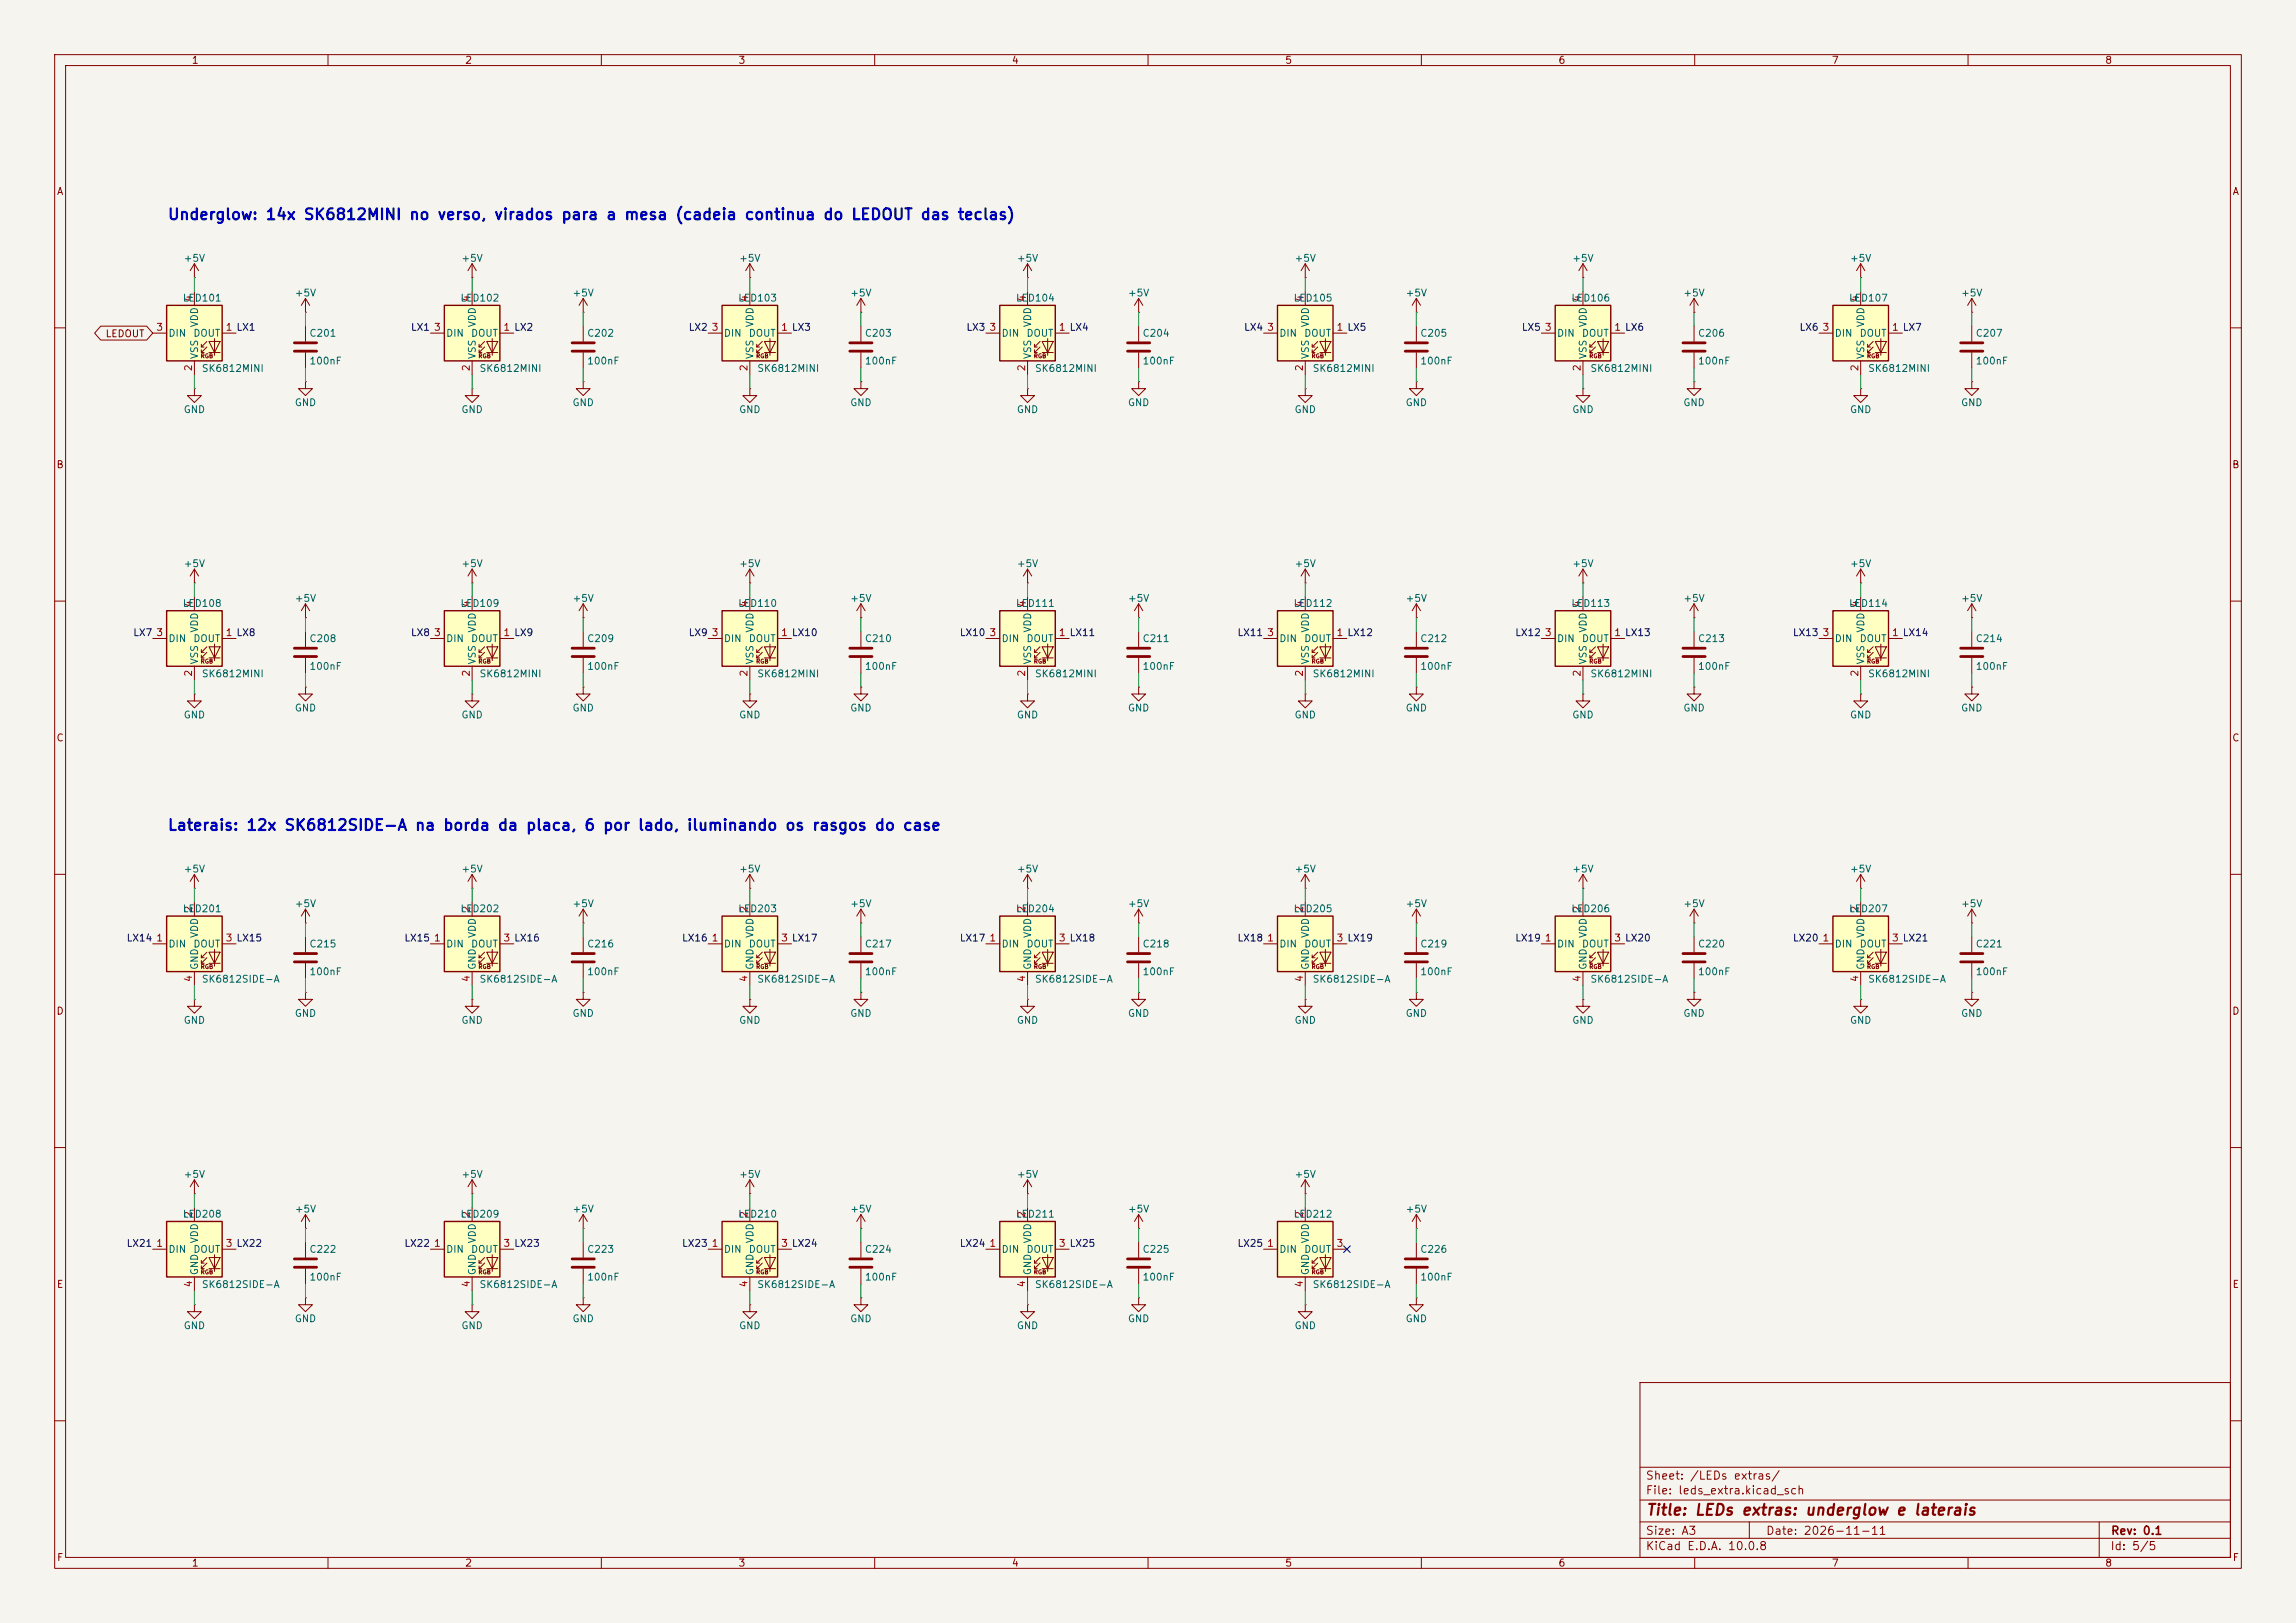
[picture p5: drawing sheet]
<svg xmlns="http://www.w3.org/2000/svg" width="420mm" height="297mm" viewBox="0 0 420 297" stroke-linecap="round" stroke-linejoin="round" font-family="sans-serif">
<defs><g id="words">
<g font-size="2" fill="#0000c2">
<text x="30.5" y="40.7">Underglow: 14x SK6812MINI no verso, virados para a mesa (cadeia continua do LEDOUT das teclas)</text>
<text x="30.5" y="152.5">Laterais: 12x SK6812SIDE-A na borda da placa, 6 por lado, iluminando os rasgos do case</text>
</g>
<text font-size="2" fill="#840000" x="301" y="277.8">Title: LEDs extras: underglow e laterais</text>
<g font-size="1.5" fill="#840000">
<text x="300.9" y="273.8">File: leds_extra.kicad_sch</text>
<text x="300.9" y="271.1">Sheet: /LEDs extras/</text>
<text x="300.9" y="281.2">Size: A3</text>
<text x="322.9" y="281.2">Date: 2026-11-11</text>
<text x="386" y="281.2">Rev: 0.1</text>
<text x="300.9" y="284">KiCad E.D.A. 10.0.8</text>
<text x="385.9" y="284">Id: 5/5</text>
</g>
<g font-size="1.3" fill="#840000">
<text x="35" y="12">1</text>
<text x="85" y="12">2</text>
<text x="135" y="12">3</text>
<text x="185" y="12">4</text>
<text x="235" y="12">5</text>
<text x="285" y="12">6</text>
<text x="335" y="12">7</text>
<text x="385" y="12">8</text>
<text x="10.3" y="36">A</text>
<text x="408.3" y="36">A</text>
<text x="19.2" y="62">LEDOUT</text>
<text x="10.2" y="86">B</text>
<text x="408.2" y="86">B</text>
<text x="10.2" y="136">C</text>
<text x="408.2" y="136">C</text>
<text x="10.2" y="186">D</text>
<text x="408.2" y="186">D</text>
<text x="10.3" y="236">E</text>
<text x="408.3" y="236">E</text>
<text x="10.3" y="286">F</text>
<text x="35" y="287">1</text>
<text x="85" y="287">2</text>
<text x="135" y="287">3</text>
<text x="185" y="287">4</text>
<text x="235" y="287">5</text>
<text x="285" y="287">6</text>
<text x="335" y="287">7</text>
<text x="385" y="287">8</text>
<text x="408.3" y="286">F</text>
</g>
<g font-size="1.3" fill="#006464">
<text x="33.5" y="48.2">+5V</text>
<text x="84.3" y="48.2">+5V</text>
<text x="135.1" y="48.2">+5V</text>
<text x="185.9" y="48.2">+5V</text>
<text x="236.7" y="48.2">+5V</text>
<text x="287.5" y="48.2">+5V</text>
<text x="338.3" y="48.2">+5V</text>
<text x="33.3" y="55.5">LED101</text>
<text x="36.5" y="60" transform="rotate(-90 36.5 60)">VDD</text>
<text x="53.8" y="54.6">+5V</text>
<text x="84.1" y="55.5">LED102</text>
<text x="87.3" y="60" transform="rotate(-90 87.3 60)">VDD</text>
<text x="104.6" y="54.6">+5V</text>
<text x="134.9" y="55.5">LED103</text>
<text x="138.1" y="60" transform="rotate(-90 138.1 60)">VDD</text>
<text x="155.4" y="54.6">+5V</text>
<text x="185.7" y="55.5">LED104</text>
<text x="188.9" y="60" transform="rotate(-90 188.9 60)">VDD</text>
<text x="206.2" y="54.6">+5V</text>
<text x="236.5" y="55.5">LED105</text>
<text x="239.7" y="60" transform="rotate(-90 239.7 60)">VDD</text>
<text x="257" y="54.6">+5V</text>
<text x="287.3" y="55.5">LED106</text>
<text x="290.5" y="60" transform="rotate(-90 290.5 60)">VDD</text>
<text x="307.8" y="54.6">+5V</text>
<text x="338.1" y="55.5">LED107</text>
<text x="341.3" y="60" transform="rotate(-90 341.3 60)">VDD</text>
<text x="358.6" y="54.6">+5V</text>
<text x="30.7" y="61.9">DIN</text>
<text x="35.3" y="61.9">DOUT</text>
<text x="36.5" y="65.8" transform="rotate(-90 36.5 65.8)">VSS</text>
<text x="56.5" y="61.9">C201</text>
<text x="81.5" y="61.9">DIN</text>
<text x="86.1" y="61.9">DOUT</text>
<text x="87.3" y="65.8" transform="rotate(-90 87.3 65.8)">VSS</text>
<text x="107.3" y="61.9">C202</text>
<text x="132.3" y="61.9">DIN</text>
<text x="136.9" y="61.9">DOUT</text>
<text x="138.1" y="65.8" transform="rotate(-90 138.1 65.8)">VSS</text>
<text x="158.1" y="61.9">C203</text>
<text x="183.1" y="61.9">DIN</text>
<text x="187.7" y="61.9">DOUT</text>
<text x="188.9" y="65.8" transform="rotate(-90 188.9 65.8)">VSS</text>
<text x="208.9" y="61.9">C204</text>
<text x="233.9" y="61.9">DIN</text>
<text x="238.5" y="61.9">DOUT</text>
<text x="239.7" y="65.8" transform="rotate(-90 239.7 65.8)">VSS</text>
<text x="259.7" y="61.9">C205</text>
<text x="284.7" y="61.9">DIN</text>
<text x="289.3" y="61.9">DOUT</text>
<text x="290.5" y="65.8" transform="rotate(-90 290.5 65.8)">VSS</text>
<text x="310.5" y="61.9">C206</text>
<text x="335.5" y="61.9">DIN</text>
<text x="340.1" y="61.9">DOUT</text>
<text x="341.3" y="65.8" transform="rotate(-90 341.3 65.8)">VSS</text>
<text x="361.3" y="61.9">C207</text>
<text x="36.8" y="68.4">SK6812MINI</text>
<text x="56.5" y="67">100nF</text>
<text x="87.6" y="68.4">SK6812MINI</text>
<text x="107.3" y="67">100nF</text>
<text x="138.4" y="68.4">SK6812MINI</text>
<text x="158.1" y="67">100nF</text>
<text x="189.2" y="68.4">SK6812MINI</text>
<text x="208.9" y="67">100nF</text>
<text x="240" y="68.4">SK6812MINI</text>
<text x="259.7" y="67">100nF</text>
<text x="290.8" y="68.4">SK6812MINI</text>
<text x="310.5" y="67">100nF</text>
<text x="341.6" y="68.4">SK6812MINI</text>
<text x="361.3" y="67">100nF</text>
<text x="33.5" y="75.9">GND</text>
<text x="53.8" y="74.6">GND</text>
<text x="84.3" y="75.9">GND</text>
<text x="104.6" y="74.6">GND</text>
<text x="135.1" y="75.9">GND</text>
<text x="155.4" y="74.6">GND</text>
<text x="185.9" y="75.9">GND</text>
<text x="206.2" y="74.6">GND</text>
<text x="236.7" y="75.9">GND</text>
<text x="257" y="74.6">GND</text>
<text x="287.5" y="75.9">GND</text>
<text x="307.8" y="74.6">GND</text>
<text x="338.3" y="75.9">GND</text>
<text x="358.6" y="74.6">GND</text>
<text x="33.5" y="104.1">+5V</text>
<text x="84.3" y="104.1">+5V</text>
<text x="135.1" y="104.1">+5V</text>
<text x="185.9" y="104.1">+5V</text>
<text x="236.7" y="104.1">+5V</text>
<text x="287.5" y="104.1">+5V</text>
<text x="338.3" y="104.1">+5V</text>
<text x="33.3" y="111.4">LED108</text>
<text x="53.8" y="110.4">+5V</text>
<text x="84.1" y="111.4">LED109</text>
<text x="104.6" y="110.4">+5V</text>
<text x="134.9" y="111.4">LED110</text>
<text x="155.4" y="110.4">+5V</text>
<text x="185.7" y="111.4">LED111</text>
<text x="206.2" y="110.4">+5V</text>
<text x="236.5" y="111.4">LED112</text>
<text x="257" y="110.4">+5V</text>
<text x="287.3" y="111.4">LED113</text>
<text x="307.8" y="110.4">+5V</text>
<text x="338.1" y="111.4">LED114</text>
<text x="358.6" y="110.4">+5V</text>
<text x="30.7" y="117.8">DIN</text>
<text x="35.3" y="117.8">DOUT</text>
<text x="36.5" y="115.9" transform="rotate(-90 36.5 115.9)">VDD</text>
<text x="56.5" y="117.8">C208</text>
<text x="81.5" y="117.8">DIN</text>
<text x="86.1" y="117.8">DOUT</text>
<text x="87.3" y="115.9" transform="rotate(-90 87.3 115.9)">VDD</text>
<text x="107.3" y="117.8">C209</text>
<text x="132.3" y="117.8">DIN</text>
<text x="136.9" y="117.8">DOUT</text>
<text x="138.1" y="115.9" transform="rotate(-90 138.1 115.9)">VDD</text>
<text x="158.1" y="117.8">C210</text>
<text x="183.1" y="117.8">DIN</text>
<text x="187.7" y="117.8">DOUT</text>
<text x="188.9" y="115.9" transform="rotate(-90 188.9 115.9)">VDD</text>
<text x="208.9" y="117.8">C211</text>
<text x="233.9" y="117.8">DIN</text>
<text x="238.5" y="117.8">DOUT</text>
<text x="239.7" y="115.9" transform="rotate(-90 239.7 115.9)">VDD</text>
<text x="259.7" y="117.8">C212</text>
<text x="284.7" y="117.8">DIN</text>
<text x="289.3" y="117.8">DOUT</text>
<text x="290.5" y="115.9" transform="rotate(-90 290.5 115.9)">VDD</text>
<text x="310.5" y="117.8">C213</text>
<text x="335.5" y="117.8">DIN</text>
<text x="340.1" y="117.8">DOUT</text>
<text x="341.3" y="115.9" transform="rotate(-90 341.3 115.9)">VDD</text>
<text x="361.3" y="117.8">C214</text>
<text x="36.5" y="121.7" transform="rotate(-90 36.5 121.7)">VSS</text>
<text x="36.8" y="124.2">SK6812MINI</text>
<text x="56.5" y="122.9">100nF</text>
<text x="87.3" y="121.7" transform="rotate(-90 87.3 121.7)">VSS</text>
<text x="87.6" y="124.2">SK6812MINI</text>
<text x="107.3" y="122.9">100nF</text>
<text x="138.1" y="121.7" transform="rotate(-90 138.1 121.7)">VSS</text>
<text x="138.4" y="124.2">SK6812MINI</text>
<text x="158.1" y="122.9">100nF</text>
<text x="188.9" y="121.7" transform="rotate(-90 188.9 121.7)">VSS</text>
<text x="189.2" y="124.2">SK6812MINI</text>
<text x="208.9" y="122.9">100nF</text>
<text x="239.7" y="121.7" transform="rotate(-90 239.7 121.7)">VSS</text>
<text x="240" y="124.2">SK6812MINI</text>
<text x="259.7" y="122.9">100nF</text>
<text x="290.5" y="121.7" transform="rotate(-90 290.5 121.7)">VSS</text>
<text x="290.8" y="124.2">SK6812MINI</text>
<text x="310.5" y="122.9">100nF</text>
<text x="341.3" y="121.7" transform="rotate(-90 341.3 121.7)">VSS</text>
<text x="341.6" y="124.2">SK6812MINI</text>
<text x="361.3" y="122.9">100nF</text>
<text x="33.5" y="131.8">GND</text>
<text x="53.8" y="130.5">GND</text>
<text x="84.3" y="131.8">GND</text>
<text x="104.6" y="130.5">GND</text>
<text x="135.1" y="131.8">GND</text>
<text x="155.4" y="130.5">GND</text>
<text x="185.9" y="131.8">GND</text>
<text x="206.2" y="130.5">GND</text>
<text x="236.7" y="131.8">GND</text>
<text x="257" y="130.5">GND</text>
<text x="287.5" y="131.8">GND</text>
<text x="307.8" y="130.5">GND</text>
<text x="338.3" y="131.8">GND</text>
<text x="358.6" y="130.5">GND</text>
<text x="33.5" y="160">+5V</text>
<text x="84.3" y="160">+5V</text>
<text x="135.1" y="160">+5V</text>
<text x="185.9" y="160">+5V</text>
<text x="236.7" y="160">+5V</text>
<text x="287.5" y="160">+5V</text>
<text x="338.3" y="160">+5V</text>
<text x="33.3" y="167.2">LED201</text>
<text x="53.8" y="166.3">+5V</text>
<text x="84.1" y="167.2">LED202</text>
<text x="104.6" y="166.3">+5V</text>
<text x="134.9" y="167.2">LED203</text>
<text x="155.4" y="166.3">+5V</text>
<text x="185.7" y="167.2">LED204</text>
<text x="206.2" y="166.3">+5V</text>
<text x="236.5" y="167.2">LED205</text>
<text x="257" y="166.3">+5V</text>
<text x="287.3" y="167.2">LED206</text>
<text x="307.8" y="166.3">+5V</text>
<text x="338.1" y="167.2">LED207</text>
<text x="358.6" y="166.3">+5V</text>
<text x="30.7" y="173.7">DIN</text>
<text x="35.3" y="173.7">DOUT</text>
<text x="36.5" y="171.7" transform="rotate(-90 36.5 171.7)">VDD</text>
<text x="56.5" y="173.7">C215</text>
<text x="81.5" y="173.7">DIN</text>
<text x="86.1" y="173.7">DOUT</text>
<text x="87.3" y="171.7" transform="rotate(-90 87.3 171.7)">VDD</text>
<text x="107.3" y="173.7">C216</text>
<text x="132.3" y="173.7">DIN</text>
<text x="136.9" y="173.7">DOUT</text>
<text x="138.1" y="171.7" transform="rotate(-90 138.1 171.7)">VDD</text>
<text x="158.1" y="173.7">C217</text>
<text x="183.1" y="173.7">DIN</text>
<text x="187.7" y="173.7">DOUT</text>
<text x="188.9" y="171.7" transform="rotate(-90 188.9 171.7)">VDD</text>
<text x="208.9" y="173.7">C218</text>
<text x="233.9" y="173.7">DIN</text>
<text x="238.5" y="173.7">DOUT</text>
<text x="239.7" y="171.7" transform="rotate(-90 239.7 171.7)">VDD</text>
<text x="259.7" y="173.7">C219</text>
<text x="284.7" y="173.7">DIN</text>
<text x="289.3" y="173.7">DOUT</text>
<text x="290.5" y="171.7" transform="rotate(-90 290.5 171.7)">VDD</text>
<text x="310.5" y="173.7">C220</text>
<text x="335.5" y="173.7">DIN</text>
<text x="340.1" y="173.7">DOUT</text>
<text x="341.3" y="171.7" transform="rotate(-90 341.3 171.7)">VDD</text>
<text x="361.3" y="173.7">C221</text>
<text x="36.5" y="177.6" transform="rotate(-90 36.5 177.6)">GND</text>
<text x="56.5" y="178.8">100nF</text>
<text x="87.3" y="177.6" transform="rotate(-90 87.3 177.6)">GND</text>
<text x="107.3" y="178.8">100nF</text>
<text x="138.1" y="177.6" transform="rotate(-90 138.1 177.6)">GND</text>
<text x="158.1" y="178.8">100nF</text>
<text x="188.9" y="177.6" transform="rotate(-90 188.9 177.6)">GND</text>
<text x="208.9" y="178.8">100nF</text>
<text x="239.7" y="177.6" transform="rotate(-90 239.7 177.6)">GND</text>
<text x="259.7" y="178.8">100nF</text>
<text x="290.5" y="177.6" transform="rotate(-90 290.5 177.6)">GND</text>
<text x="310.5" y="178.8">100nF</text>
<text x="341.3" y="177.6" transform="rotate(-90 341.3 177.6)">GND</text>
<text x="361.3" y="178.8">100nF</text>
<text x="36.8" y="180.1">SK6812SIDE-A</text>
<text x="87.6" y="180.1">SK6812SIDE-A</text>
<text x="138.4" y="180.1">SK6812SIDE-A</text>
<text x="189.2" y="180.1">SK6812SIDE-A</text>
<text x="240" y="180.1">SK6812SIDE-A</text>
<text x="290.8" y="180.1">SK6812SIDE-A</text>
<text x="341.6" y="180.1">SK6812SIDE-A</text>
<text x="33.5" y="187.7">GND</text>
<text x="53.8" y="186.4">GND</text>
<text x="84.3" y="187.7">GND</text>
<text x="104.6" y="186.4">GND</text>
<text x="135.1" y="187.7">GND</text>
<text x="155.4" y="186.4">GND</text>
<text x="185.9" y="187.7">GND</text>
<text x="206.2" y="186.4">GND</text>
<text x="236.7" y="187.7">GND</text>
<text x="257" y="186.4">GND</text>
<text x="287.5" y="187.7">GND</text>
<text x="307.8" y="186.4">GND</text>
<text x="338.3" y="187.7">GND</text>
<text x="358.6" y="186.4">GND</text>
<text x="33.5" y="215.8">+5V</text>
<text x="84.3" y="215.8">+5V</text>
<text x="135.1" y="215.8">+5V</text>
<text x="185.9" y="215.8">+5V</text>
<text x="236.7" y="215.8">+5V</text>
<text x="33.3" y="223.1">LED208</text>
<text x="36.5" y="227.6" transform="rotate(-90 36.5 227.6)">VDD</text>
<text x="53.8" y="222.2">+5V</text>
<text x="84.1" y="223.1">LED209</text>
<text x="87.3" y="227.6" transform="rotate(-90 87.3 227.6)">VDD</text>
<text x="104.6" y="222.2">+5V</text>
<text x="134.9" y="223.1">LED210</text>
<text x="138.1" y="227.6" transform="rotate(-90 138.1 227.6)">VDD</text>
<text x="155.4" y="222.2">+5V</text>
<text x="185.7" y="223.1">LED211</text>
<text x="188.9" y="227.6" transform="rotate(-90 188.9 227.6)">VDD</text>
<text x="206.2" y="222.2">+5V</text>
<text x="236.5" y="223.1">LED212</text>
<text x="239.7" y="227.6" transform="rotate(-90 239.7 227.6)">VDD</text>
<text x="257" y="222.2">+5V</text>
<text x="30.7" y="229.6">DIN</text>
<text x="35.3" y="229.6">DOUT</text>
<text x="36.5" y="233.5" transform="rotate(-90 36.5 233.5)">GND</text>
<text x="56.5" y="229.6">C222</text>
<text x="81.5" y="229.6">DIN</text>
<text x="86.1" y="229.6">DOUT</text>
<text x="87.3" y="233.5" transform="rotate(-90 87.3 233.5)">GND</text>
<text x="107.3" y="229.6">C223</text>
<text x="132.3" y="229.6">DIN</text>
<text x="136.9" y="229.6">DOUT</text>
<text x="138.1" y="233.5" transform="rotate(-90 138.1 233.5)">GND</text>
<text x="158.1" y="229.6">C224</text>
<text x="183.1" y="229.6">DIN</text>
<text x="187.7" y="229.6">DOUT</text>
<text x="188.9" y="233.5" transform="rotate(-90 188.9 233.5)">GND</text>
<text x="208.9" y="229.6">C225</text>
<text x="233.9" y="229.6">DIN</text>
<text x="238.5" y="229.6">DOUT</text>
<text x="239.7" y="233.5" transform="rotate(-90 239.7 233.5)">GND</text>
<text x="259.7" y="229.6">C226</text>
<text x="36.8" y="236">SK6812SIDE-A</text>
<text x="56.5" y="234.6">100nF</text>
<text x="87.6" y="236">SK6812SIDE-A</text>
<text x="107.3" y="234.6">100nF</text>
<text x="138.4" y="236">SK6812SIDE-A</text>
<text x="158.1" y="234.6">100nF</text>
<text x="189.2" y="236">SK6812SIDE-A</text>
<text x="208.9" y="234.6">100nF</text>
<text x="240" y="236">SK6812SIDE-A</text>
<text x="259.7" y="234.6">100nF</text>
<text x="33.5" y="243.5">GND</text>
<text x="53.8" y="242.3">GND</text>
<text x="84.3" y="243.5">GND</text>
<text x="104.6" y="242.3">GND</text>
<text x="135.1" y="243.5">GND</text>
<text x="155.4" y="242.3">GND</text>
<text x="185.9" y="243.5">GND</text>
<text x="206.2" y="242.3">GND</text>
<text x="236.7" y="243.5">GND</text>
<text x="257" y="242.3">GND</text>
</g>
<g font-size="1.3" fill="#a90000">
<text x="35.4" y="55.3" transform="rotate(-90 35.4 55.3)">4</text>
<text x="86.2" y="55.3" transform="rotate(-90 86.2 55.3)">4</text>
<text x="137" y="55.3" transform="rotate(-90 137 55.3)">4</text>
<text x="187.8" y="55.3" transform="rotate(-90 187.8 55.3)">4</text>
<text x="238.6" y="55.3" transform="rotate(-90 238.6 55.3)">4</text>
<text x="289.4" y="55.3" transform="rotate(-90 289.4 55.3)">4</text>
<text x="340.2" y="55.3" transform="rotate(-90 340.2 55.3)">4</text>
<text x="28.5" y="60.8">3</text>
<text x="41.2" y="60.8">1 LX1</text>
<text x="79.3" y="60.8">3</text>
<text x="92" y="60.8">1 LX2</text>
<text x="130.1" y="60.8">3</text>
<text x="142.8" y="60.8">1 LX3</text>
<text x="180.9" y="60.8">3</text>
<text x="193.6" y="60.8">1 LX4</text>
<text x="231.7" y="60.8">3</text>
<text x="244.4" y="60.8">1 LX5</text>
<text x="282.5" y="60.8">3</text>
<text x="295.2" y="60.8">1 LX6</text>
<text x="333.3" y="60.8">3</text>
<text x="346" y="60.8">1 LX7</text>
<text x="35.4" y="68" transform="rotate(-90 35.4 68)">2</text>
<text x="86.2" y="68" transform="rotate(-90 86.2 68)">2</text>
<text x="137" y="68" transform="rotate(-90 137 68)">2</text>
<text x="187.8" y="68" transform="rotate(-90 187.8 68)">2</text>
<text x="238.6" y="68" transform="rotate(-90 238.6 68)">2</text>
<text x="289.4" y="68" transform="rotate(-90 289.4 68)">2</text>
<text x="340.2" y="68" transform="rotate(-90 340.2 68)">2</text>
<text x="35.4" y="111.2" transform="rotate(-90 35.4 111.2)">4</text>
<text x="86.2" y="111.2" transform="rotate(-90 86.2 111.2)">4</text>
<text x="137" y="111.2" transform="rotate(-90 137 111.2)">4</text>
<text x="187.8" y="111.2" transform="rotate(-90 187.8 111.2)">4</text>
<text x="238.6" y="111.2" transform="rotate(-90 238.6 111.2)">4</text>
<text x="289.4" y="111.2" transform="rotate(-90 289.4 111.2)">4</text>
<text x="340.2" y="111.2" transform="rotate(-90 340.2 111.2)">4</text>
<text x="28.5" y="116.7">3</text>
<text x="41.2" y="116.7">1 LX8</text>
<text x="79.3" y="116.7">3</text>
<text x="92" y="116.7">1 LX9</text>
<text x="130.1" y="116.7">3</text>
<text x="142.8" y="116.7">1 LX10</text>
<text x="180.9" y="116.7">3</text>
<text x="193.6" y="116.7">1 LX11</text>
<text x="231.7" y="116.7">3</text>
<text x="244.4" y="116.7">1 LX12</text>
<text x="282.5" y="116.7">3</text>
<text x="295.2" y="116.7">1 LX13</text>
<text x="333.3" y="116.7">3</text>
<text x="346" y="116.7">1 LX14</text>
<text x="35.4" y="123.9" transform="rotate(-90 35.4 123.9)">2</text>
<text x="86.2" y="123.9" transform="rotate(-90 86.2 123.9)">2</text>
<text x="137" y="123.9" transform="rotate(-90 137 123.9)">2</text>
<text x="187.8" y="123.9" transform="rotate(-90 187.8 123.9)">2</text>
<text x="238.6" y="123.9" transform="rotate(-90 238.6 123.9)">2</text>
<text x="289.4" y="123.9" transform="rotate(-90 289.4 123.9)">2</text>
<text x="340.2" y="123.9" transform="rotate(-90 340.2 123.9)">2</text>
<text x="35.4" y="167.1" transform="rotate(-90 35.4 167.1)">2</text>
<text x="86.2" y="167.1" transform="rotate(-90 86.2 167.1)">2</text>
<text x="137" y="167.1" transform="rotate(-90 137 167.1)">2</text>
<text x="187.8" y="167.1" transform="rotate(-90 187.8 167.1)">2</text>
<text x="238.6" y="167.1" transform="rotate(-90 238.6 167.1)">2</text>
<text x="289.4" y="167.1" transform="rotate(-90 289.4 167.1)">2</text>
<text x="340.2" y="167.1" transform="rotate(-90 340.2 167.1)">2</text>
<text x="28.5" y="172.6">1</text>
<text x="41.2" y="172.6">3 LX15</text>
<text x="79.3" y="172.6">1</text>
<text x="92" y="172.6">3 LX16</text>
<text x="130.1" y="172.6">1</text>
<text x="142.8" y="172.6">3 LX17</text>
<text x="180.9" y="172.6">1</text>
<text x="193.6" y="172.6">3 LX18</text>
<text x="231.7" y="172.6">1</text>
<text x="244.4" y="172.6">3 LX19</text>
<text x="282.5" y="172.6">1</text>
<text x="295.2" y="172.6">3 LX20</text>
<text x="333.3" y="172.6">1</text>
<text x="346" y="172.6">3 LX21</text>
<text x="35.4" y="179.8" transform="rotate(-90 35.4 179.8)">4</text>
<text x="86.2" y="179.8" transform="rotate(-90 86.2 179.8)">4</text>
<text x="137" y="179.8" transform="rotate(-90 137 179.8)">4</text>
<text x="187.8" y="179.8" transform="rotate(-90 187.8 179.8)">4</text>
<text x="238.6" y="179.8" transform="rotate(-90 238.6 179.8)">4</text>
<text x="289.4" y="179.8" transform="rotate(-90 289.4 179.8)">4</text>
<text x="340.2" y="179.8" transform="rotate(-90 340.2 179.8)">4</text>
<text x="35.4" y="223" transform="rotate(-90 35.4 223)">2</text>
<text x="86.2" y="223" transform="rotate(-90 86.2 223)">2</text>
<text x="137" y="223" transform="rotate(-90 137 223)">2</text>
<text x="187.8" y="223" transform="rotate(-90 187.8 223)">2</text>
<text x="238.6" y="223" transform="rotate(-90 238.6 223)">2</text>
<text x="28.5" y="228.5">1</text>
<text x="41.2" y="228.5">3 LX22</text>
<text x="79.3" y="228.5">1</text>
<text x="92" y="228.5">3 LX23</text>
<text x="130.1" y="228.5">1</text>
<text x="142.8" y="228.5">3 LX24</text>
<text x="180.9" y="228.5">1</text>
<text x="193.6" y="228.5">3 LX25</text>
<text x="231.7" y="228.5">1</text>
<text x="244.4" y="228.5">3</text>
<text x="35.4" y="235.7" transform="rotate(-90 35.4 235.7)">4</text>
<text x="86.2" y="235.7" transform="rotate(-90 86.2 235.7)">4</text>
<text x="137" y="235.7" transform="rotate(-90 137 235.7)">4</text>
<text x="187.8" y="235.7" transform="rotate(-90 187.8 235.7)">4</text>
<text x="238.6" y="235.7" transform="rotate(-90 238.6 235.7)">4</text>
</g>
<g font-size="1.3" fill="#0f0f0f">
<text x="75.1" y="60.8">LX1</text>
<text x="125.9" y="60.8">LX2</text>
<text x="176.7" y="60.8">LX3</text>
<text x="227.5" y="60.8">LX4</text>
<text x="278.3" y="60.8">LX5</text>
<text x="329.1" y="60.8">LX6</text>
<text x="24.3" y="116.7">LX7</text>
<text x="75.1" y="116.7">LX8</text>
<text x="125.9" y="116.7">LX9</text>
<text x="175.5" y="116.7">LX10</text>
<text x="226.3" y="116.7">LX11</text>
<text x="277.1" y="116.7">LX12</text>
<text x="327.9" y="116.7">LX13</text>
<text x="23.1" y="172.6">LX14</text>
<text x="73.9" y="172.6">LX15</text>
<text x="124.7" y="172.6">LX16</text>
<text x="175.5" y="172.6">LX17</text>
<text x="226.3" y="172.6">LX18</text>
<text x="277.1" y="172.6">LX19</text>
<text x="327.9" y="172.6">LX20</text>
<text x="23.1" y="228.5">LX21</text>
<text x="73.9" y="228.5">LX22</text>
<text x="124.7" y="228.5">LX23</text>
<text x="175.5" y="228.5">LX24</text>
<text x="226.3" y="228.5">LX25</text>
</g>
<g font-size=".8" fill="#840000">
<text x="36.6" y="65.7">RGB</text>
<text x="87.4" y="65.7">RGB</text>
<text x="138.2" y="65.7">RGB</text>
<text x="189" y="65.7">RGB</text>
<text x="239.8" y="65.7">RGB</text>
<text x="290.6" y="65.7">RGB</text>
<text x="341.4" y="65.7">RGB</text>
<text x="36.6" y="121.6">RGB</text>
<text x="87.4" y="121.6">RGB</text>
<text x="138.2" y="121.6">RGB</text>
<text x="189" y="121.6">RGB</text>
<text x="239.8" y="121.6">RGB</text>
<text x="290.6" y="121.6">RGB</text>
<text x="341.4" y="121.6">RGB</text>
<text x="36.6" y="177.5">RGB</text>
<text x="87.4" y="177.5">RGB</text>
<text x="138.2" y="177.5">RGB</text>
<text x="189" y="177.5">RGB</text>
<text x="239.8" y="177.5">RGB</text>
<text x="290.6" y="177.5">RGB</text>
<text x="341.4" y="177.5">RGB</text>
<text x="36.6" y="233.4">RGB</text>
<text x="87.4" y="233.4">RGB</text>
<text x="138.2" y="233.4">RGB</text>
<text x="189" y="233.4">RGB</text>
<text x="239.8" y="233.4">RGB</text>
</g>
</g></defs>
<path d="M0 0h420v297h-420z" fill="#f5f4ef" stroke="#f5f4ef" stroke-width=".18"/>
<g fill="none" stroke="#840000" stroke-width=".18">
<path d="M10 10h400v277h-400zM12 12h396v273h-396zM60 10v2M110 10v2M160 10v2M210 10v2M260 10v2M310 10v2M360 10v2M10 60h2M408 60h2M10 110h2"/>
<path d="M408 110h2M10 160h2M408 160h2M157.5 171.5v2.7M157.5 176.3v2.8M10 210h2M408 210h2M300 253h108v32h-108zM10 260h2M300 278.5h108M300 274.5h108M300 268.5h108"/>
<path d="M320 278.5v3M384 278.5v6.5M408 260h2M60 285v2M110 285v2M160 285v2M210 285v2M260 285v2M300 281.5h108M310 285v2M360 285v2"/>
</g>
<path d="M155.4 174.5h4.1M155.4 176h4.1" fill="none" stroke="#840000" stroke-width=".51"/>
<path d="M132.1 111.8h10.1v10.1h-10.1z" fill="#ffffc2"/>
<g fill="none" stroke="#840000" stroke-width=".18">
<path d="M129.5 116.8h2.6M137.2 109.2v2.6M138.4 119.4h.5M139.4 118.4l-1 1v-.5M139.4 119.4l-1 1v-.5M139.8 118.4h2.1l-1.1 2zM140.8 117.9v3M142.2 116.8h2.6M157.5 113h.1M157.5 110.5v2.5M157.5 115.6v2.8M157.5 110.5l-.8 1.3"/>
<path d="M157.5 110.5l.7 1.3M137.2 121.9v2.6M138.4 120.4h.5M139.8 120.4h2.1M157.5 120.4v2.8M188 127v1.3h1.2l-1.2 1.2-1.3-1.2h1.3M188 127h.1M309.9 181.6v1.3h1.2l-1.2 1.3-1.3-1.3h1.3M309.9 181.6h.1M137.2 218.4h.1M137.2 215.9v2.5M137.2 215.9l-.8 1.3"/>
<path d="M137.2 215.9l.7 1.3M106.7 224.8h.1M106.7 237.5v1.3h1.2l-1.2 1.2-1.3-1.2h1.3M106.7 237.5h.1M106.7 222.2l-.8 1.3M106.7 222.2l.7 1.3M106.7 222.2v2.6M106.7 227.3v2.8M106.7 232.2v2.7M137.2 238.8v1.2h1.2l-1.2 1.3-1.3-1.3h1.3M137.2 238.8h.1"/>
</g>
<path d="M132.1 111.8h10.1v10.1h-10.1z" fill="none" stroke="#840000" stroke-width=".25"/>
<path d="M155.4 118.6h4.1M155.4 120.1h4.1M104.6 230.4h4.1M104.6 231.9h4.1" fill="none" stroke="#840000" stroke-width=".51"/>
<path d="M132.1 223.5h10.1v10.2h-10.1z" fill="#ffffc2"/>
<g fill="none" stroke="#840000" stroke-width=".18">
<path d="M238.8 50.8h.1M238.8 48.3l-.8 1.2M238.8 48.3l.7 1.2M238.8 48.3v2.5M238.8 71.1v1.3h1.2l-1.2 1.3-1.3-1.3h1.3M238.8 71.1h.1M188 106.7h.1M188 104.1l-.8 1.3M188 104.1l.7 1.3M188 104.1v2.6M129.5 228.6h2.6M137.2 221v2.5"/>
<path d="M137.2 233.7v2.5M138.4 231.1h.5M138.4 232.2h.5M139.4 230.1l-1 1v-.5M139.4 231.1l-1 1.1v-.6M139.8 230.1h2.1l-1.1 2.1zM139.8 232.2h2.1M140.8 229.6v3.1M142.2 228.6h2.6M157.5 224.8h.1M157.5 237.5v1.3h1.2l-1.2 1.2-1.3-1.2h1.3M157.5 237.5h.1"/>
<path d="M157.5 222.2v2.6M157.5 227.3v2.8M157.5 232.2v2.7M157.5 222.2l-.8 1.3M157.5 222.2l.7 1.3"/>
</g>
<path d="M132.1 223.5h10.1v10.2h-10.1z" fill="none" stroke="#840000" stroke-width=".25"/>
<path d="M155.4 230.4h4.1M155.4 231.9h4.1" fill="none" stroke="#840000" stroke-width=".51"/>
<path d="M233.7 55.9h10.1v10.1h-10.1z" fill="#ffffc2"/>
<g fill="none" stroke="#840000" stroke-width=".18">
<path d="M238.8 53.3v2.6M231.1 61h2.6M238.8 66v2.6M240 63.5h.5M240 64.5h.5M241 62.5l-1 1v-.5M241 63.5l-1 1v-.5M241.4 62.5h2.1l-1.1 2zM241.4 64.5h2.1M242.4 62v3M243.8 61h2.6M208.3 115.6v2.8"/>
<path d="M208.3 120.4v2.8M188 218.4h.1M188 215.9l-.8 1.3M188 215.9l.7 1.3M188 215.9v2.5M188 238.8v1.2h1.2l-1.2 1.3-1.3-1.3h1.3M188 238.8h.1"/>
</g>
<path d="M233.7 55.9h10.1v10.1h-10.1z" fill="none" stroke="#840000" stroke-width=".25"/>
<path d="M206.2 118.6h4.1M206.2 120.1h4.1" fill="none" stroke="#840000" stroke-width=".51"/>
<path d="M182.9 111.8h10.1v10.1h-10.1z" fill="#ffffc2"/>
<g fill="none" stroke="#840000" stroke-width=".18">
<path d="M180.3 116.8h2.6M188 109.2v2.6M189.2 119.4h.5M190.2 118.4l-1 1v-.5M190.2 119.4l-1 1v-.5M190.6 118.4h2.1l-1.1 2zM191.6 117.9v3M193 116.8h2.6M208.3 113h.1M208.3 110.5l-.8 1.3M208.3 110.5l.7 1.3M208.3 110.5v2.5"/>
<path d="M238.8 106.7h.1M238.8 104.1l-.8 1.3M238.8 104.1l.7 1.3M238.8 104.1v2.6M188 121.9v2.6M189.2 120.4h.5M190.6 120.4h2.1M208.3 125.7v1.3h1.2l-1.2 1.3-1.3-1.3h1.3M208.3 125.7h.1M238.8 127v1.3h1.2l-1.2 1.2-1.3-1.2h1.3M238.8 127h.1M106.7 171.5v2.7"/>
<path d="M106.7 176.3v2.8M137.2 162.6h.1M137.2 160l-.8 1.3M137.2 160l.7 1.3M137.2 160v2.6M137.2 182.9v1.3h1.2l-1.2 1.2-1.3-1.2h1.3M137.2 182.9h.1M188 182.9v1.3h1.2l-1.2 1.2-1.3-1.2h1.3M188 182.9h.1"/>
</g>
<path d="M182.9 111.8h10.1v10.1h-10.1z" fill="none" stroke="#840000" stroke-width=".25"/>
<path d="M104.6 174.5h4.1M104.6 176h4.1" fill="none" stroke="#840000" stroke-width=".51"/>
<path d="M233.7 111.8h10.1v10.1h-10.1z" fill="#ffffc2"/>
<g fill="none" stroke="#840000" stroke-width=".18">
<path d="M208.3 57.2h.1M208.3 54.6v2.6M208.3 59.7v2.8M208.3 54.6l-.8 1.3M208.3 54.6l.7 1.3M208.3 69.9v1.2h1.2l-1.2 1.3-1.3-1.3h1.3M208.3 69.9h.1M208.3 64.5v2.8M231.1 116.8h2.6M238.8 109.2v2.6M240 119.4h.5M241 118.4l-1 1v-.5"/>
<path d="M241 119.4l-1 1v-.5M241.4 118.4h2.1l-1.1 2zM242.4 117.9v3M243.8 116.8h2.6M238.8 121.9v2.6M240 120.4h.5M241.4 120.4h2.1M157.5 168.9h.1M157.5 166.4l-.8 1.2M157.5 166.4l.7 1.2M157.5 166.4v2.5M188 162.6h.1"/>
<path d="M188 160l-.8 1.3M188 160l.7 1.3M188 160v2.6M157.5 181.6v1.3h1.2l-1.2 1.3-1.3-1.3h1.3M157.5 181.6h.1"/>
</g>
<path d="M233.7 111.8h10.1v10.1h-10.1z" fill="none" stroke="#840000" stroke-width=".25"/>
<path d="M206.2 62.7h4.1M206.2 64.3h4.1" fill="none" stroke="#840000" stroke-width=".51"/>
<path d="M182.9 55.9h10.1v10.1h-10.1z" fill="#ffffc2"/>
<g fill="none" stroke="#840000" stroke-width=".18">
<path d="M188 53.3v2.6M309.9 57.2h.1M309.9 54.6l-.8 1.3M309.9 54.6l.7 1.3M309.9 54.6v2.6M309.9 59.7v2.8M180.3 61h2.6M188 66v2.6M189.2 63.5h.5M189.2 64.5h.5M190.2 62.5l-1 1v-.5M190.2 63.5l-1 1v-.5"/>
<path d="M190.6 62.5h2.1l-1.1 2zM190.6 64.5h2.1M191.6 62v3M193 61h2.6M309.9 64.5v2.8"/>
</g>
<path d="M182.9 55.9h10.1v10.1h-10.1z" fill="none" stroke="#840000" stroke-width=".25"/>
<path d="M307.8 62.7h4.1M307.8 64.3h4.1" fill="none" stroke="#840000" stroke-width=".51"/>
<path d="M132.1 167.6h10.1v10.2h-10.1z" fill="#ffffc2"/>
<g fill="none" stroke="#840000" stroke-width=".18">
<path d="M35.6 50.8h.1M35.6 48.3l-.8 1.2M35.6 48.3l.7 1.2M35.6 48.3v2.5M188 50.8h.1M188 48.3l-.8 1.2M188 48.3l.7 1.2M188 48.3v2.5M188 71.1v1.3h1.2l-1.2 1.3-1.3-1.3h1.3M188 71.1h.1M309.9 69.9v1.2h1.2l-1.2 1.3-1.3-1.3h1.3M309.9 69.9h.1"/>
<path d="M259.1 113h.1M259.1 110.5v2.5M259.1 115.6v2.8M259.1 110.5l-.8 1.3M259.1 110.5l.7 1.3M309.9 113h.1M309.9 110.5l-.8 1.3M309.9 110.5l.7 1.3M309.9 110.5v2.5M309.9 115.6v2.8M259.1 125.7v1.3h1.2l-1.2 1.3-1.3-1.3h1.3M259.1 125.7h.1"/>
<path d="M259.1 120.4v2.8M289.6 127v1.3h1.2l-1.2 1.2-1.3-1.2h1.3M289.6 127h.1M309.9 125.7v1.3h1.2l-1.2 1.3-1.3-1.3h1.3M309.9 125.7h.1M309.9 120.4v2.8M129.5 172.7h2.6M137.2 165.1v2.5M137.2 177.8v2.5M138.4 175.3h.5M138.4 176.3h.5M139.4 174.2l-1 1.1v-.5"/>
<path d="M139.4 175.3l-1 1v-.5M139.8 174.2h2.1l-1.1 2.1zM139.8 176.3h2.1M140.8 173.7v3.1M142.2 172.7h2.6"/>
</g>
<path d="M132.1 167.6h10.1v10.2h-10.1z" fill="none" stroke="#840000" stroke-width=".25"/>
<path d="M257 118.6h4.1M307.8 118.6h4.1M257 120.1h4.1M307.8 120.1h4.1" fill="none" stroke="#840000" stroke-width=".51"/>
<path d="M284.5 111.8h10.1v10.1h-10.1z" fill="#ffffc2"/>
<g fill="none" stroke="#840000" stroke-width=".18">
<path d="M55.9 57.2h.1M55.9 54.6l-.8 1.3M55.9 54.6l.7 1.3M55.9 54.6v2.6M86.4 50.8h.1M86.4 48.3l-.8 1.2M86.4 48.3l.7 1.2M86.4 48.3v2.5M106.7 57.2h.1M106.7 54.6l-.8 1.3M106.7 54.6l.7 1.3M106.7 54.6v2.6"/>
<path d="M106.7 59.7v2.8M259.1 57.2h.1M259.1 54.6l-.8 1.3M259.1 54.6l.7 1.3M259.1 54.6v2.6M259.1 59.7v2.8M106.7 69.9v1.2h1.2l-1.2 1.3-1.3-1.3h1.3M106.7 69.9h.1M106.7 64.5v2.8M259.1 69.9v1.2h1.2l-1.2 1.3-1.3-1.3h1.3M259.1 69.9h.1M259.1 64.5v2.8"/>
<path d="M281.9 116.8h2.6M289.6 106.7h.1M289.6 104.1v2.6M289.6 109.2v2.6M289.6 104.1l-.8 1.3M289.6 104.1l.7 1.3M290.8 119.4h.5M291.8 118.4l-1 1v-.5M291.8 119.4l-1 1v-.5M292.2 118.4h2.1l-1.1 2zM293.2 117.9v3M294.6 116.8h2.6"/>
<path d="M289.6 121.9v2.6M290.8 120.4h.5M292.2 120.4h2.1"/>
</g>
<path d="M284.5 111.8h10.1v10.1h-10.1z" fill="none" stroke="#840000" stroke-width=".25"/>
<path d="M104.6 62.7h4.1M104.6 64.3h4.1M257 62.7h4.1M257 64.3h4.1" fill="none" stroke="#840000" stroke-width=".51"/>
<path d="M132.1 55.9h10.1v10.1h-10.1z" fill="#ffffc2"/>
<g fill="none" stroke="#840000" stroke-width=".18">
<path d="M137.2 50.8h.1M137.2 48.3v2.5M137.2 53.3v2.6M137.2 48.3l-.8 1.2M137.2 48.3l.7 1.2M157.5 57.2h.1M157.5 54.6l-.8 1.3M157.5 54.6l.7 1.3M157.5 54.6v2.6M129.5 61h2.6M137.2 66v2.6M138.4 63.5h.5"/>
<path d="M138.4 64.5h.5M139.4 62.5l-1 1v-.5M139.4 63.5l-1 1v-.5M139.8 62.5h2.1l-1.1 2zM139.8 64.5h2.1M140.8 62v3M142.2 61h2.6"/>
</g>
<path d="M132.1 55.9h10.1v10.1h-10.1z" fill="none" stroke="#840000" stroke-width=".25"/>
<path d="M284.5 55.9h10.1v10.1h-10.1z" fill="#ffffc2"/>
<g fill="none" stroke="#840000" stroke-width=".18">
<path d="M157.5 59.7v2.8M289.6 50.8h.1M289.6 48.3v2.5M289.6 53.3v2.6M289.6 48.3l-.8 1.2M289.6 48.3l.7 1.2M157.5 69.9v1.2h1.2l-1.2 1.3-1.3-1.3h1.3M157.5 69.9h.1M157.5 64.5v2.8M281.9 61h2.6M289.6 71.1v1.3h1.2l-1.2 1.3-1.3-1.3h1.3M289.6 71.1h.1"/>
<path d="M289.6 66v2.6M290.8 63.5h.5M290.8 64.5h.5M291.8 62.5l-1 1v-.5M291.8 63.5l-1 1v-.5M292.2 62.5h2.1l-1.1 2zM292.2 64.5h2.1M293.2 62v3M294.6 61h2.6M55.9 168.9h.1M55.9 166.4v2.5M55.9 171.5v2.7"/>
<path d="M55.9 176.3v2.8M55.9 166.4l-.8 1.2M55.9 166.4l.7 1.2M289.6 162.6h.1M289.6 160v2.6M289.6 160l-.8 1.3M289.6 160l.7 1.3M55.9 181.6v1.3h1.2l-1.2 1.3-1.3-1.3h1.3M55.9 181.6h.1M289.6 182.9v1.3h1.2l-1.2 1.2-1.3-1.2h1.3M289.6 182.9h.1"/>
</g>
<path d="M284.5 55.9h10.1v10.1h-10.1z" fill="none" stroke="#840000" stroke-width=".25"/>
<path d="M155.4 62.7h4.1M155.4 64.3h4.1M53.8 174.5h4.1M53.8 176h4.1" fill="none" stroke="#840000" stroke-width=".51"/>
<path d="M284.5 167.6h10.1v10.2h-10.1z" fill="#ffffc2"/>
<g fill="none" stroke="#840000" stroke-width=".18">
<path d="M238.8 162.6h.1M238.8 160l-.8 1.3M238.8 160l.7 1.3M238.8 160v2.6M281.9 172.7h2.6M289.6 165.1v2.5M289.6 177.8v2.5M290.8 175.3h.5M290.8 176.3h.5M291.8 174.2l-1 1.1v-.5M291.8 175.3l-1 1v-.5M292.2 174.2h2.1l-1.1 2.1z"/>
<path d="M292.2 176.3h2.1M293.2 173.7v3.1M294.6 172.7h2.6M35.6 218.4h.1M35.6 215.9l-.8 1.3M35.6 215.9l.7 1.3M35.6 215.9v2.5"/>
</g>
<path d="M284.5 167.6h10.1v10.2h-10.1z" fill="none" stroke="#840000" stroke-width=".25"/>
<path d="M233.7 167.6h10.1v10.2h-10.1z" fill="#ffffc2"/>
<g fill="none" stroke="#840000" stroke-width=".18">
<path d="M231.1 172.7h2.6M238.8 165.1v2.5M238.8 177.8v2.5M240 175.3h.5M240 176.3h.5M241 174.2l-1 1.1v-.5M241 175.3l-1 1v-.5M241.4 174.2h2.1l-1.1 2.1zM241.4 176.3h2.1M242.4 173.7v3.1M243.8 172.7h2.6M259.1 171.5v2.7"/>
<path d="M259.1 176.3v2.8M35.6 238.8v1.2h1.2l-1.2 1.3-1.3-1.3h1.3M35.6 238.8h.1"/>
</g>
<path d="M233.7 167.6h10.1v10.2h-10.1z" fill="none" stroke="#840000" stroke-width=".25"/>
<path d="M257 174.5h4.1M257 176h4.1" fill="none" stroke="#840000" stroke-width=".51"/>
<path d="M30.5 223.5h10.1v10.2h-10.1z" fill="#ffffc2"/>
<g fill="none" stroke="#840000" stroke-width=".18">
<path d="M259.1 168.9h.1M259.1 166.4l-.8 1.2M259.1 166.4l.7 1.2M259.1 166.4v2.5M238.8 182.9v1.3h1.2l-1.2 1.2-1.3-1.2h1.3M238.8 182.9h.1M259.1 181.6v1.3h1.2l-1.2 1.3-1.3-1.3h1.3M259.1 181.6h.1M238.8 218.4h.1M238.8 215.9l-.8 1.3M238.8 215.9l.7 1.3M238.8 215.9v2.5"/>
<path d="M27.9 228.6h2.6M35.6 221v2.5M35.6 233.7v2.5M36.8 231.1h.5M36.8 232.2h.5M37.8 230.1l-1 1v-.5M37.8 231.1l-1 1.1v-.6M38.2 230.1h2.1l-1.1 2.1zM38.2 232.2h2.1M39.2 229.6v3.1M40.6 228.6h2.6M55.9 224.8h.1"/>
<path d="M55.9 237.5v1.3h1.2l-1.2 1.2-1.3-1.2h1.3M55.9 237.5h.1M55.9 222.2v2.6M55.9 227.3v2.8M55.9 232.2v2.7M55.9 222.2l-.8 1.3M55.9 222.2l.7 1.3"/>
</g>
<path d="M30.5 223.5h10.1v10.2h-10.1z" fill="none" stroke="#840000" stroke-width=".25"/>
<path d="M53.8 230.4h4.1M53.8 231.9h4.1" fill="none" stroke="#840000" stroke-width=".51"/>
<path d="M81.3 223.5h10.1v10.2h-10.1z" fill="#ffffc2"/>
<path d="M78.7 228.6h2.6M86.4 221v2.5M86.4 233.7v2.5M87.6 231.1h.5M87.6 232.2h.5M88.6 230.1l-1 1v-.5M88.6 231.1l-1 1.1v-.6M89 230.1h2.1l-1.1 2.1zM89 232.2h2.1M90 229.6v3.1M91.4 228.6h2.6" fill="none" stroke="#840000" stroke-width=".18"/>
<path d="M81.3 223.5h10.1v10.2h-10.1z" fill="none" stroke="#840000" stroke-width=".25"/>
<path d="M233.7 223.5h10.1v10.2h-10.1z" fill="#ffffc2"/>
<g fill="none" stroke="#840000" stroke-width=".18">
<path d="M86.4 162.6h.1M86.4 160v2.6M86.4 160l-.8 1.3M86.4 160l.7 1.3M86.4 218.4h.1M86.4 215.9l-.8 1.3M86.4 215.9l.7 1.3M86.4 215.9v2.5M86.4 238.8v1.2h1.2l-1.2 1.3-1.3-1.3h1.3M86.4 238.8h.1M208.3 224.8h.1M208.3 222.2v2.6"/>
<path d="M208.3 227.3v2.8M208.3 232.2v2.7M208.3 222.2l-.8 1.3M208.3 222.2l.7 1.3M231.1 228.6h2.6M238.8 238.8v1.2h1.2l-1.2 1.3-1.3-1.3h1.3M238.8 238.8h.1M238.8 221v2.5M238.8 233.7v2.5M240 231.1h.5M240 232.2h.5M241 230.1l-1 1v-.5"/>
<path d="M241 231.1l-1 1.1v-.6M241.4 230.1h2.1l-1.1 2.1zM241.4 232.2h2.1M242.4 229.6v3.1M243.8 228.6h2.6M259.1 224.8h.1M259.1 237.5v1.3h1.2l-1.2 1.2-1.3-1.2h1.3M259.1 237.5h.1M259.1 222.2v2.6M259.1 227.3v2.8M259.1 232.2v2.7M259.1 222.2l-.8 1.3"/>
<path d="M259.1 222.2l.7 1.3"/>
</g>
<path d="M233.7 223.5h10.1v10.2h-10.1z" fill="none" stroke="#840000" stroke-width=".25"/>
<path d="M206.2 230.4h4.1M206.2 231.9h4.1M257 230.4h4.1M257 231.9h4.1" fill="none" stroke="#840000" stroke-width=".51"/>
<path d="M30.5 167.6h10.1v10.2h-10.1z" fill="#ffffc2"/>
<g fill="none" stroke="#840000" stroke-width=".18">
<path d="M27.9 172.7h2.6M35.6 162.6h.1M35.6 160v2.6M35.6 165.1v2.5M35.6 177.8v2.5M35.6 160l-.8 1.3M35.6 160l.7 1.3M36.8 175.3h.5M36.8 176.3h.5M37.8 174.2l-1 1.1v-.5M37.8 175.3l-1 1v-.5M38.2 174.2h2.1l-1.1 2.1z"/>
<path d="M38.2 176.3h2.1M39.2 173.7v3.1M40.6 172.7h2.6"/>
</g>
<path d="M30.5 167.6h10.1v10.2h-10.1z" fill="none" stroke="#840000" stroke-width=".25"/>
<path d="M182.9 223.5h10.1v10.2h-10.1z" fill="#ffffc2"/>
<g fill="none" stroke="#840000" stroke-width=".18">
<path d="M35.6 182.9v1.3h1.2l-1.2 1.2-1.3-1.2h1.3M35.6 182.9h.1M86.4 182.9v1.3h1.2l-1.2 1.2-1.3-1.2h1.3M86.4 182.9h.1M180.3 228.6h2.6M188 221v2.5M188 233.7v2.5M189.2 231.1h.5M189.2 232.2h.5M190.2 230.1l-1 1v-.5M190.2 231.1l-1 1.1v-.6M190.6 230.1h2.1l-1.1 2.1z"/>
<path d="M190.6 232.2h2.1M191.6 229.6v3.1M193 228.6h2.6M208.3 237.5v1.3h1.2l-1.2 1.2-1.3-1.2h1.3M208.3 237.5h.1"/>
</g>
<path d="M182.9 223.5h10.1v10.2h-10.1z" fill="none" stroke="#840000" stroke-width=".25"/>
<path d="M81.3 167.6h10.1v10.2h-10.1z" fill="#ffffc2"/>
<g fill="none" stroke="#840000" stroke-width=".18">
<path d="M78.7 172.7h2.6M86.4 165.1v2.5M86.4 177.8v2.5M87.6 175.3h.5M87.6 176.3h.5M88.6 174.2l-1 1.1v-.5M88.6 175.3l-1 1v-.5M89 174.2h2.1l-1.1 2.1zM89 176.3h2.1M90 173.7v3.1M91.4 172.7h2.6M106.7 168.9h.1"/>
<path d="M106.7 166.4l-.8 1.2M106.7 166.4l.7 1.2M106.7 166.4v2.5M106.7 181.6v1.3h1.2l-1.2 1.3-1.3-1.3h1.3M106.7 181.6h.1"/>
</g>
<path d="M81.3 167.6h10.1v10.2h-10.1z" fill="none" stroke="#840000" stroke-width=".25"/>
<path d="M182.9 167.6h10.1v10.2h-10.1z" fill="#ffffc2"/>
<g fill="none" stroke="#840000" stroke-width=".18">
<path d="M180.3 172.7h2.6M188 165.1v2.5M188 177.8v2.5M189.2 175.3h.5M189.2 176.3h.5M190.2 174.2l-1 1.1v-.5M190.2 175.3l-1 1v-.5M190.6 174.2h2.1l-1.1 2.1zM190.6 176.3h2.1M191.6 173.7v3.1M193 172.7h2.6M208.3 168.9h.1"/>
<path d="M208.3 166.4v2.5M208.3 171.5v2.7M208.3 176.3v2.8M208.3 166.4l-.8 1.2M208.3 166.4l.7 1.2"/>
</g>
<path d="M182.9 167.6h10.1v10.2h-10.1z" fill="none" stroke="#840000" stroke-width=".25"/>
<path d="M206.2 174.5h4.1M206.2 176h4.1" fill="none" stroke="#840000" stroke-width=".51"/>
<path d="M81.3 55.9h10.1v10.1h-10.1z" fill="#ffffc2"/>
<g fill="none" stroke="#840000" stroke-width=".18">
<path d="M55.9 59.7v2.8M86.4 53.3v2.6M35.6 71.1v1.3h1.2l-1.2 1.3-1.3-1.3h1.3M35.6 71.1h.1M55.9 69.9v1.2h1.2l-1.2 1.3-1.3-1.3h1.3M55.9 69.9h.1M55.9 64.5v2.8M78.7 61h2.6M86.4 71.1v1.3h1.2l-1.2 1.3-1.3-1.3h1.3M86.4 71.1h.1M86.4 66v2.6M87.6 63.5h.5"/>
<path d="M87.6 64.5h.5M88.6 62.5l-1 1v-.5M88.6 63.5l-1 1v-.5M89 62.5h2.1l-1.1 2zM89 64.5h2.1M90 62v3M91.4 61h2.6M208.3 181.6v1.3h1.2l-1.2 1.3-1.3-1.3h1.3M208.3 181.6h.1"/>
</g>
<path d="M81.3 55.9h10.1v10.1h-10.1z" fill="none" stroke="#840000" stroke-width=".25"/>
<path d="M53.8 62.7h4.1M53.8 64.3h4.1" fill="none" stroke="#840000" stroke-width=".51"/>
<path d="M335.3 111.8h10.1v10.1h-10.1z" fill="#ffffc2"/>
<g fill="none" stroke="#840000" stroke-width=".18">
<path d="M332.7 116.8h2.6M340.4 109.2v2.6M341.6 119.4h.5M342.6 118.4l-1 1v-.5M342.6 119.4l-1 1v-.5M343 118.4h2.1l-1.1 2zM344 117.9v3M345.4 116.8h2.6M360.7 115.6v2.8M340.4 127v1.3h1.2l-1.2 1.2-1.3-1.2h1.3M340.4 127h.1M340.4 121.9v2.6"/>
<path d="M341.6 120.4h.5M343 120.4h2.1M360.7 120.4v2.8"/>
</g>
<path d="M335.3 111.8h10.1v10.1h-10.1z" fill="none" stroke="#840000" stroke-width=".25"/>
<path d="M358.6 118.6h4.1M358.6 120.1h4.1" fill="none" stroke="#840000" stroke-width=".51"/>
<path d="M30.5 55.9h10.1v10.1h-10.1z" fill="#ffffc2"/>
<g fill="none" stroke="#840000" stroke-width=".18">
<path d="M35.6 53.3v2.6M27.9 61h2.6M35.6 66v2.6M36.8 63.5h.5M36.8 64.5h.5M37.8 62.5l-1 1v-.5M37.8 63.5l-1 1v-.5M38.2 62.5h2.1l-1.1 2zM38.2 64.5h2.1M39.2 62v3M40.6 61h2.6M340.4 71.1v1.3h1.2l-1.2 1.3-1.3-1.3h1.3"/>
<path d="M340.4 71.1h.1M35.6 106.7h.1M35.6 104.1v2.6M35.6 104.1l-.8 1.3M35.6 104.1l.7 1.3M360.7 113h.1M360.7 110.5l-.8 1.3M360.7 110.5l.7 1.3M360.7 110.5v2.5M360.7 125.7v1.3h1.2l-1.2 1.3-1.3-1.3h1.3M360.7 125.7h.1"/>
</g>
<path d="M30.5 55.9h10.1v10.1h-10.1z" fill="none" stroke="#840000" stroke-width=".25"/>
<path d="M30.5 111.8h10.1v10.1h-10.1z" fill="#ffffc2"/>
<g fill="none" stroke="#840000" stroke-width=".18">
<path d="M340.4 50.8h.1M340.4 48.3v2.5M340.4 48.3l-.8 1.2M340.4 48.3l.7 1.2M360.7 69.9v1.2h1.2l-1.2 1.3-1.3-1.3h1.3M360.7 69.9h.1M27.9 116.8h2.6M35.6 109.2v2.6M36.8 119.4h.5M37.8 118.4l-1 1v-.5M37.8 119.4l-1 1v-.5M38.2 118.4h2.1l-1.1 2z"/>
<path d="M39.2 117.9v3M40.6 116.8h2.6M86.4 106.7h.1M86.4 104.1l-.8 1.3M86.4 104.1l.7 1.3M86.4 104.1v2.6M340.4 106.7h.1M340.4 104.1l-.8 1.3M340.4 104.1l.7 1.3M340.4 104.1v2.6M35.6 121.9v2.6M36.8 120.4h.5"/>
<path d="M38.2 120.4h2.1"/>
</g>
<path d="M30.5 111.8h10.1v10.1h-10.1z" fill="none" stroke="#840000" stroke-width=".25"/>
<path d="M335.3 55.9h10.1v10.1h-10.1z" fill="#ffffc2"/>
<path d="M340.4 53.3v2.6M332.7 61h2.6M340.4 66v2.6M341.6 63.5h.5M341.6 64.5h.5M342.6 62.5l-1 1v-.5M342.6 63.5l-1 1v-.5M343 62.5h2.1l-1.1 2zM343 64.5h2.1M344 62v3M345.4 61h2.6" fill="none" stroke="#840000" stroke-width=".18"/>
<path d="M335.3 55.9h10.1v10.1h-10.1z" fill="none" stroke="#840000" stroke-width=".25"/>
<path d="M81.3 111.8h10.1v10.1h-10.1z" fill="#ffffc2"/>
<g fill="none" stroke="#840000" stroke-width=".18">
<path d="M360.7 57.2h.1M360.7 54.6v2.6M360.7 59.7v2.8M360.7 54.6l-.8 1.3M360.7 54.6l.7 1.3M360.7 64.5v2.8M78.7 116.8h2.6M86.4 109.2v2.6M87.6 119.4h.5M88.6 118.4l-1 1v-.5M88.6 119.4l-1 1v-.5M89 118.4h2.1l-1.1 2z"/>
<path d="M90 117.9v3M91.4 116.8h2.6M86.4 121.9v2.6M87.6 120.4h.5M89 120.4h2.1"/>
</g>
<path d="M81.3 111.8h10.1v10.1h-10.1z" fill="none" stroke="#840000" stroke-width=".25"/>
<path d="M358.6 62.7h4.1M358.6 64.3h4.1" fill="none" stroke="#840000" stroke-width=".51"/>
<path d="M335.3 167.6h10.1v10.2h-10.1z" fill="#ffffc2"/>
<g fill="none" stroke="#840000" stroke-width=".18">
<path d="M18.4 59.7h8.4l1.1 1.3-1.1 1.2h-8.4l-1.1-1.2zM137.2 71.1v1.3h1.2l-1.2 1.3-1.3-1.3h1.3M137.2 71.1h.1M55.9 113h.1M55.9 110.5l-.8 1.3M55.9 110.5l.7 1.3M55.9 110.5v2.5M55.9 115.6v2.8M106.7 113h.1M106.7 110.5v2.5M106.7 115.6v2.8M106.7 110.5l-.8 1.3"/>
<path d="M106.7 110.5l.7 1.3M137.2 106.7h.1M137.2 104.1l-.8 1.3M137.2 104.1l.7 1.3M137.2 104.1v2.6M35.6 127v1.3h1.2l-1.2 1.2-1.3-1.2h1.3M35.6 127h.1M55.9 125.7v1.3h1.2l-1.2 1.3-1.3-1.3h1.3M55.9 125.7h.1M55.9 120.4v2.8M86.4 127v1.3h1.2l-1.2 1.2-1.3-1.2h1.3M86.4 127h.1"/>
<path d="M106.7 125.7v1.3h1.2l-1.2 1.3-1.3-1.3h1.3M106.7 125.7h.1M106.7 120.4v2.8M137.2 127v1.3h1.2l-1.2 1.2-1.3-1.2h1.3M137.2 127h.1M157.5 125.7v1.3h1.2l-1.2 1.3-1.3-1.3h1.3M157.5 125.7h.1M309.9 168.9h.1M309.9 166.4v2.5M309.9 171.5v2.7M309.9 176.3v2.8M309.9 166.4l-.8 1.2"/>
<path d="M309.9 166.4l.7 1.2M332.7 172.7h2.6M340.4 162.6h.1M340.4 160v2.6M340.4 165.1v2.5M340.4 177.8v2.5M340.4 160l-.8 1.3M340.4 160l.7 1.3M341.6 175.3h.5M341.6 176.3h.5M342.6 174.2l-1 1.1v-.5M342.6 175.3l-1 1v-.5"/>
<path d="M343 174.2h2.1l-1.1 2.1zM343 176.3h2.1M344 173.7v3.1M345.4 172.7h2.6M360.7 168.9h.1M360.7 166.4l-.8 1.2M360.7 166.4l.7 1.2M360.7 166.4v2.5M360.7 171.5v2.7M360.7 176.3v2.8M340.4 182.9v1.3h1.2l-1.2 1.2-1.3-1.2h1.3M340.4 182.9h.1"/>
<path d="M360.7 181.6v1.3h1.2l-1.2 1.3-1.3-1.3h1.3M360.7 181.6h.1"/>
</g>
<path d="M335.3 167.6h10.1v10.2h-10.1z" fill="none" stroke="#840000" stroke-width=".25"/>
<path d="M53.8 118.6h4.1M104.6 118.6h4.1M53.8 120.1h4.1M104.6 120.1h4.1M307.8 174.5h4.1M307.8 176h4.1M358.6 174.5h4.1M358.6 176h4.1" fill="none" stroke="#840000" stroke-width=".51"/>
<g fill="none" stroke="#009600" stroke-width=".18">
<path d="M35.6 50.8v2.5M55.9 57.2v2.5M86.4 50.8v2.5M106.7 57.2v2.5M137.2 50.8v2.5M157.5 57.2v2.5M188 50.8v2.5M208.3 57.2v2.5M238.8 50.8v2.5M259.1 57.2v2.5M289.6 50.8v2.5M309.9 57.2v2.5"/>
<path d="M340.4 50.8v2.5M360.7 57.2v2.5M35.6 68.6v2.5M55.9 67.3v2.6M86.4 68.6v2.5M106.7 67.3v2.6M137.2 68.6v2.5M157.5 67.3v2.6M188 68.6v2.5M208.3 67.3v2.6M238.8 68.6v2.5M259.1 67.3v2.6"/>
<path d="M289.6 68.6v2.5M309.9 67.3v2.6M340.4 68.6v2.5M360.7 67.3v2.6M35.6 106.7v2.5M55.9 113v2.6M86.4 106.7v2.5M106.7 113v2.6M137.2 106.7v2.5M157.5 113v2.6M188 106.7v2.5M208.3 113v2.6"/>
<path d="M238.8 106.7v2.5M259.1 113v2.6M289.6 106.7v2.5M309.9 113v2.6M340.4 106.7v2.5M360.7 113v2.6M35.6 124.5v2.5M55.9 123.2v2.5M86.4 124.5v2.5M106.7 123.2v2.5M137.2 124.5v2.5M157.5 123.2v2.5"/>
<path d="M188 124.5v2.5M208.3 123.2v2.5M238.8 124.5v2.5M259.1 123.2v2.5M289.6 124.5v2.5M309.9 123.2v2.5M340.4 124.5v2.5M360.7 123.2v2.5M35.6 162.6v2.5M55.9 168.9v2.6M55.9 179.1v2.5M86.4 162.6v2.5"/>
<path d="M106.7 168.9v2.6M106.7 179.1v2.5M137.2 162.6v2.5M157.5 168.9v2.6M157.5 179.1v2.5M188 162.6v2.5M208.3 168.9v2.6M208.3 179.1v2.5M238.8 162.6v2.5M259.1 168.9v2.6M259.1 179.1v2.5M289.6 162.6v2.5"/>
<path d="M309.9 168.9v2.6M309.9 179.1v2.5M340.4 162.6v2.5M360.7 168.9v2.6M360.7 179.1v2.5M35.6 180.3v2.6M86.4 180.3v2.6M137.2 180.3v2.6M188 180.3v2.6M238.8 180.3v2.6M289.6 180.3v2.6M340.4 180.3v2.6"/>
<path d="M35.6 218.4v2.6M86.4 218.4v2.6M137.2 218.4v2.6M188 218.4v2.6M238.8 218.4v2.6M35.6 236.2v2.6M55.9 224.8v2.5M55.9 234.9v2.6M86.4 236.2v2.6M106.7 224.8v2.5M106.7 234.9v2.6M137.2 236.2v2.6"/>
<path d="M157.5 224.8v2.5M157.5 234.9v2.6M188 236.2v2.6M208.3 224.8v2.5M208.3 234.9v2.6M238.8 236.2v2.6M259.1 224.8v2.5M259.1 234.9v2.6"/>
</g>
<path d="M245.8 228l1.2 1.2M247 228l-1.2 1.2" fill="none" stroke="#000084" stroke-width=".18"/>
<use href="#words"/>
</svg>
